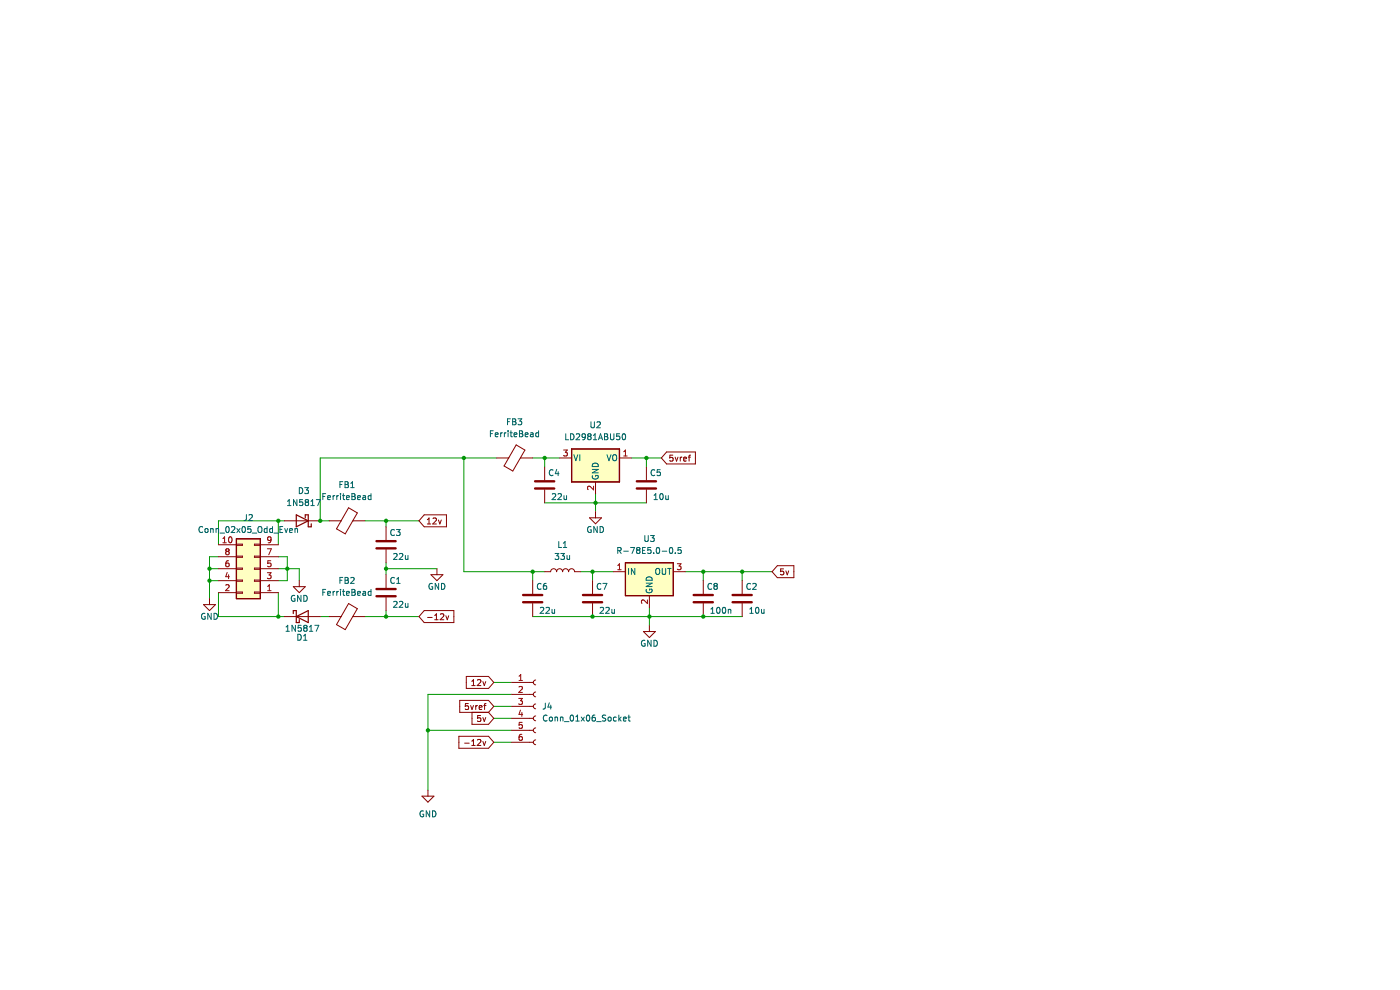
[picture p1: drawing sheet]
<svg xmlns="http://www.w3.org/2000/svg" width="297mm" height="210mm" viewBox="0 0 297 210" stroke-linecap="round" stroke-linejoin="round" font-family="sans-serif">
<path d="M121.3 95.2h10.1v7h-10.1z" fill-rule="evenodd" fill="#ffffc2"/>
<path d="M121.3 95.2h10.1v7h-10.1z" fill="none" stroke="#840000" stroke-width=".25"/>
<path d="M50.2 114.3h5v12.7h-5z" fill-rule="evenodd" fill="#ffffc2"/>
<path d="M50.2 114.3h5v12.7h-5z" fill="none" stroke="#840000" stroke-width=".25"/>
<path d="M132.7 119.4h10.1v6.9h-10.1z" fill-rule="evenodd" fill="#ffffc2"/>
<path d="M121.3 95.2h10.1v7h-10.1zM50.2 114.3h5v12.7h-5zM62.9 109.2l2.5 1.3-2.5 1.2zM64.8 109.8v-.6h.6v2.5h.6v-.6M132.7 119.4h10.1v6.9h-10.1zM62.2 130.2v-.7h.7v2.6h.6v-.7M62.9 130.8l2.5-1.3v2.6z" fill="none" stroke="#840000" stroke-width=".25"/>
<g fill="none" stroke="#009600" stroke-width=".21">
<path d="M98.4 97.1v24.2h17.1M105.4 97.1h-37.5v13.4h1.9M113 97.1h5.7M115.5 97.1v1.9M134 97.1h6.3M137.1 97.1v1.9M46.3 118.1h-1.9v8.9M59 110.5v5.1M59 118.1h1.9v5.1h-1.9M60.3 110.5h-14v5.1M77.5 110.5h11.4M81.9 110.5v1.2"/>
<path d="M81.9 119.4v2.5M115.5 106.7h21.6M126.3 104.8v3.8M44.4 120.6h1.9M44.4 123.2h1.9M46.3 125.7v5.1h14M59 125.7v5.1M59 120.6h4.5v2.6M67.9 130.8h1.9M77.5 130.8h11.4M81.9 120.6h10.8M81.9 129.5v1.3"/>
<path d="M113 121.3v1.9M113 130.8h44.4M123.2 121.3h6.9M125.7 121.3v1.9M137.8 128.9v3.8M145.4 121.3h18.4M149.2 121.3v1.9M157.4 121.3v1.9M90.8 154.9h17.8M104.8 144.8h3.8M104.8 157.5h3.8M104.8 152.4h3.8"/>
<path d="M104.8 149.8h3.8M108.6 147.3h-17.8v20.3"/>
</g>
<g fill="none" stroke="#840000" stroke-width=".21">
<path d="M105.4 97.1h2.5M109.5 94.4l1.9 1.1-2.6 4.4-1.9-1.1zM110.4 97.1h2.6M115.5 99v2.8M118.7 97.1h2.6M131.4 97.1h2.6M137.1 99v2.8M141.4 95.9h6.1v2.5h-6.1l-1.1-1.3zM142.7 96.5h-.6v.6h.6v.6l-.1 .1-.5-.1M143.2 97l.3 .8 .3-.8M144.3 97v.8M144.7 97l-.4 .2"/>
<path d="M145 97.4l.6-.1v-.3h-.4l-.2 .1 .1 .7h.5M146 97h.5M146.5 96.5l-.3 .2v1.1M46.3 115.6h3.9M46.3 118.1h3.9M50.2 115.4h1.2v.3h-1.2zM50.2 118h1.2v.2h-1.2zM54 115.4h1.2v.3h-1.2zM54 118h1.2v.2h-1.2zM55.2 115.6h3.8M55.2 118.1h3.8M60.3 110.5h7.6"/>
<path d="M69.8 110.5h2.6M74 107.7l1.8 1.1-2.6 4.4-1.8-1zM74.9 110.5h2.6M81.9 111.7v2.8M81.9 116.6v2.8M90 109.2h4.7v2.5h-4.7l-1.1-1.2zM90.7 111.1h.7M90.7 110.2l.3-.3v1.2M91.9 110l.4-.1 .3 .3-.8 .9h.8M93 110.3l.3 .8 .3-.8M115.5 103.9v2.8M125.1 109.8h2.5l-1.3 1.3z"/>
<path d="M126.3 102.2v2.6M126.3 108.6v1.2M137.1 103.9v2.8M164.9 120h3.5v2.5h-3.5l-1.1-1.2zM43.2 128.3h2.5l-1.3 1.2zM44.4 127v1.3M46.3 120.6h3.9M46.3 125.7h3.9M46.3 123.2h3.9M50.2 120.5h1.2v.3h-1.2zM50.2 123h1.2v.3h-1.2zM50.2 125.6h1.2v.2h-1.2z"/>
<path d="M54 120.5h1.2v.3h-1.2zM54 123h1.2v.3h-1.2zM54 125.6h1.2v.2h-1.2zM55.2 120.6h3.8M55.2 125.7h3.8M55.2 123.2h3.8M60.3 130.8h7.6M62.2 124.4h2.6l-1.3 1.3zM63.5 123.2v1.2M69.8 130.8h2.6M74 128l1.8 1.1-2.6 4.5-1.8-1.1zM74.9 130.8h2.6"/>
<path d="M81.9 121.9v2.8M81.9 126.7v2.8M90 129.5h6.3v2.6h-6.3l-1.1-1.3zM90.7 131h1M91.4 121.9h2.6l-1.3 1.3zM92.2 131.5h.7M92.2 130.6l.4-.4v1.3M92.7 120.6v1.3M93.4 130.3l.5-.1 .3 .4-.8 .9h.8M94.6 130.6l.3 .9 .3-.9M113 123.2v2.8M113 128v2.8"/>
<path d="M115.5 121.3h1.3a.63 .63 0 0 1 .6-.7 .63 .63 0 0 1 .7 .7 .63 .63 0 0 1 .6-.7 .63 .63 0 0 1 .7 .7 .63 .63 0 0 1 .6-.7 .63 .63 0 0 1 .6 .7 .63 .63 0 0 1 .7-.7 .63 .63 0 0 1 .6 .7h1.3M125.7 123.2v2.8M125.7 128v2.8M130.1 121.3h2.6M136.5 134h2.5l-1.2 1.2zM137.8 126.3v2.6M137.8 132.7v1.3M142.8 121.3h2.6M149.2 123.2v2.8M149.2 128v2.8M157.4 123.2v2.8M157.4 128v2.8"/>
<path d="M166.2 120.7h-.6v.6l.6-.1v.6l-.2 .1-.4-.1M166.7 121.1l.3 .8 .3-.8M97.4 156.2h6.2l1.2 1.3-1.2 1.2h-6.2zM97.5 148.6h6.1l1.2 1.2-1.2 1.3h-6.1zM98.6 157.6h.9M98.9 143.5h4.7l1.2 1.3-1.2 1.2h-4.7zM99.4 149.2h-.6l-.1 .6h.6l.1 .6-.2 .1-.5-.1M99.8 149.7l.3 .8 .3-.8M100.1 158.1h.7M100.1 144.5l.3-.3v1.2M100.1 157.2l.3-.3v1.2M100.1 145.4h.7"/>
<path d="M100.1 151.1v2.5h3.5l1.2-1.2-1.2-1.3M100.9 149.7v.8M101.3 149.7l-.4 .2M101.3 157l.5-.1 .2 .3-.8 .9h.8M101.3 144.3l.5-.1 .2 .3-.8 .9h.8M101.7 150.1l.6-.1-.1-.3h-.4l-.1 .1v.6h.5M102 151.8h-.7v.6l.6-.1 .1 .6-.2 .1-.5-.1M102.4 157.3l.3 .8 .3-.8M102.4 144.6l.3 .8 .3-.8M102.4 152.2l.3 .8 .3-.8M102.6 149.7h.5M103.1 149.2l-.3 .2v1.1"/>
<path d="M108.6 157.5h4.5M108.6 154.9h4.5M108.6 152.4h4.5M108.6 149.8h4.5M108.6 147.3h4.5M108.6 144.8h4.5M113.6 156.9a.51 .51 0 0 0-.5 .6 .51 .51 0 0 0 .5 .5M113.6 154.4a.51 .51 0 0 0-.5 .5 .51 .51 0 0 0 .5 .5M113.6 151.9a.51 .51 0 0 0-.5 .5 .51 .51 0 0 0 .5 .5M113.6 149.3a.51 .51 0 0 0-.5 .5 .51 .51 0 0 0 .5 .5M113.6 146.8a.51 .51 0 0 0-.5 .5 .51 .51 0 0 0 .5 .5M113.6 144.2a.51 .51 0 0 0-.5 .6 .51 .51 0 0 0 .5 .5"/>
<path d="M89.5 168.9h2.6l-1.3 1.3zM90.8 167.6v1.3"/>
</g>
<g fill="none" stroke="#840000" stroke-width=".51">
<path d="M79.9 114.8h4M79.9 116.3h4M113.5 102.1h4.1M113.5 103.6h4.1M135.1 102.1h4.1M135.1 103.6h4.1M79.9 125h4M79.9 126.5h4M111 126.2h4M111 127.7h4M123.7 126.2h4M123.7 127.7h4"/>
<path d="M147.2 126.2h4M147.2 127.7h4M155.4 126.2h4.1M155.4 127.7h4.1"/>
</g>
<g fill="none" stroke="#006464" stroke-width=".21">
<path d="M104 92h.5M104.6 91.4h-.6v1.2M105.1 92.2l.6-.1-.1-.2-.4-.1-.1 .2v.6h.5M106.2 91.8v.8M106.6 91.8l-.4 .2M107 91.8v.8M107.4 91.8l-.4 .2M107.7 89.4h.4M107.8 91.4v.1M107.8 91.8v.8M108.2 91.8h.5M108.3 88.8h-.6v1.3"/>
<path d="M108.4 91.4v1.1l.3 .1M108.8 89.4h.4M108.8 88.8h.4l.2 .3-.2 .3 .2 .2 .1 .3-.3 .2h-.4zM109.1 92.2l.6-.1-.1-.2-.4-.1-.1 .2v.6h.5M109.9 88.8h.8l-.4 .5 .3 .1v.6l-.2 .1-.5-.1M110.2 92h.4M110.2 91.4h.4l.3 .2-.3 .4 .3 .1v.3l-.2 .2h-.5zM111.4 92.2l.6-.1v-.2l-.4-.1-.2 .2 .1 .6h.5M112.6 91.9h.4l.1 .7M113.1 92.1l-.6 .2 .2 .3h.4M114.3 91.9l-.4-.1-.2 .2 .1 .6h.5M114.3 91.4v1.2"/>
<path d="M117.3 99.7a.56 .56 0 0 0-.8 .6 .56 .56 0 0 0 .8 .5M118.1 99.6l-.3 .9h.8M120 92v1.3h.6M121 92a.64 .64 0 0 1 .8 .6 .64 .64 0 0 1-.8 .7zM121.7 96.5l.5 1.2 .4-1.2M122.3 92.1l.4-.1 .3 .4-.8 .9h.8M123 96.5v1.2M124.2 92.6l-.3 .2-.3-.1-.1-.6 .4-.1 .3 .3-.1 .7-.2 .2-.3 .1M124.9 92.6l-.2-.3 .2-.3h.3l.2 .3-.2 .3M124.9 92.6l-.2 .2v.4l.2 .1 .4-.1 .1-.2v-.2l-.2-.2M124.9 92.6h.3M125.4 89.5v1l.2 .2h.4l.1-.2v-1"/>
<path d="M125.6 99.6h1.3l-1.3 .7h1.3M125.7 98.5a.68 .68 0 0 1 .8-.2 .68 .68 0 0 1 .4 .7h-1.3zM125.9 93.3h.7M125.9 92.4l.3-.4v1.3M126.6 89.6l.5-.1 .3 .3-.8 .9h.8M127 93.3l.4-1.3 .4 1.3M127.1 92.9h.6M128.2 92h.5l.2 .3-.2 .3 .2 .1 .1 .3-.3 .3h-.5zM128.2 92.6h.5M128.8 96.5l.4 1.2 .4-1.2M129.5 92v1l.3 .3 .3-.1 .1-.2v-1M130.2 96.5h.1a.43 .43 0 0 1 .5 .4v.4a.42 .42 0 0 1-.4 .4 .42 .42 0 0 1-.4-.4z"/>
<path d="M131.4 92h-.6v.6h.6v.6l-.1 .1-.5-.1M132.2 92.1l.1-.1a.68 .68 0 0 1 .4 .6 .68 .68 0 0 1-.4 .7 .84 .84 0 0 1-.1-1.2zM138.9 99.7a.56 .56 0 0 0-.8 .6 .56 .56 0 0 0 .8 .5M140.1 99.6h-.7v.6h.6l.1 .6-.2 .1-.5-.1M43 111.8a.56 .56 0 0 0-.8 .5 .56 .56 0 0 0 .8 .5M43.5 112.2l.2-.1 .4 .1-.1 .7-.5-.1zM44.7 112.2h.5v.8M44.7 112.1v.9M45.8 112.2h.5l.1 .8M45.8 112.1v.9M46.7 113.1h.9M48 111.8l.2-.1a.68 .68 0 0 1 .4 .6 .68 .68 0 0 1-.4 .7l-.3-.5z"/>
<path d="M49.1 111.8l.5-.1 .2 .4-.8 .9h.8M50.2 112.1l.7 .9M50.9 112.1l-.7 .9M51.5 111.8l.1-.1a.68 .68 0 0 1 .5 .6 .68 .68 0 0 1-.5 .7l-.3-.5zM52.3 109.2l-.1 1-.4 .2M52.8 109.3l.5-.1 .2 .3-.7 .9h.7M53.2 111.7h-.6l-.1 .6 .6-.1 .1 .6-.2 .2-.5-.2M53.5 113.1h1M54.8 111.9l.2-.2a.43 .43 0 0 1 .6 .4v.4a.42 .42 0 0 1-.5 .5 .42 .42 0 0 1-.4-.5zM56.7 112.2l-.4-.1-.2 .3 .1 .5h.5M56.7 111.7v1.3M57.8 112.2l-.4-.1-.2 .3 .1 .5h.5"/>
<path d="M57.8 111.7v1.3M58.1 113.1h1M59.4 112.3h.4M60 111.7h-.6v1.3h.6M60.4 112.1l.3 .9 .3-.9M61 107.2h.7M61 106.3l.4-.3v1.2M61.4 112.5l.6-.1v-.2l-.4-.1-.2 .2 .1 .6h.5M62.6 112.2h.5v.8M62.6 112.1v.9M63 106v1.2l-.7-1.2v1.2M63.5 103.4a.64 .64 0 0 1 .7 .7 .64 .64 0 0 1-.7 .6z"/>
<path d="M64.2 106h-.6l-.1 .6 .6-.1 .1 .6-.2 .1-.5-.1M64.7 103.4h.7l-.4 .5 .4 .1v.6l-.2 .1-.5-.1M65 106.5l-.3-.2 .3-.3h.2l.3 .2-.3 .3M65 106.5l-.3 .3 .1 .3 .2 .1h.3l.2-.2v-.2l-.3-.3M65 106.5h.2M66 107.2h.7M66 106.3l.3-.3v1.2M67.1 106h.8l-.5 1.2M68.5 105.3h.4M69.1 104.7h-.6v1.3M69.5 105.6l.6-.2v-.2l-.4-.1-.2 .2 .1 .6h.5M70.7 105.1v.9"/>
<path d="M71 105.1l-.3 .3M71.4 105.1v.9M71.8 105.1l-.4 .3M72.1 102.8h.4M72.2 104.7v.1M72.2 105.1v.9M72.7 105.1h.4M72.7 102.2h-.6v1.2M72.8 104.7v1.1l.3 .2M73.2 102.2h.4l.3 .2-.3 .4 .3 .1v.3l-.2 .2h-.5zM73.2 102.8h.4M73.5 105.6l.6-.2-.1-.2-.3-.1-.2 .2 .1 .6h.4"/>
<path d="M74.4 103.4h.7M74.4 102.5l.4-.3v1.2M74.7 104.7h.4l.2 .2-.2 .4 .2 .1 .1 .3-.3 .3h-.4zM74.7 105.3h.4M75.9 105.6l.6-.2-.1-.2-.4-.1-.1 .2v.6h.5M77 105.2h.5l.1 .8M77.6 105.4l-.6 .3 .1 .3 .5-.1M78.7 105.2l-.4-.1-.2 .3 .1 .5h.5M78.7 104.7v1.3M83.5 117.5l.5-.1 .2 .4-.7 .9h.7M83.7 112.4a.56 .56 0 0 0-.8 .6 .56 .56 0 0 0 .8 .5M84.1 112.3h.8l-.4 .5 .3 .1v.6l-.2 .1-.5-.1"/>
<path d="M84.7 117.5l.5-.1 .3 .4-.8 .9h.8M86 117.8l.1 .8h.4M86.5 117.8v.9M117.2 104.8l.5-.1 .2 .4-.8 .9h.8M117.8 117.4h.7l-.4 .5 .4 .1v.6l-.2 .1-.5-.1M118.4 104.8l.5-.1 .2 .4-.8 .9h.8M118.4 100.1v.8M118.5 114.9v1.2h.6M119 117.4h.7l-.4 .5 .4 .1v.6l-.2 .1-.5-.1M119.5 116.1h.7M119.5 115.2l.4-.3v1.2M119.6 105.1l.1 .8h.5"/>
<path d="M120.2 105.1v.9M120.3 117.8l.1 .8h.4M120.8 117.8v.9M125.4 111.8a.58 .58 0 0 0-.8 .5 .58 .58 0 0 0 .8 .5v-.4h-.2M125.7 100.9a.58 .58 0 0 0 .6 .7 .58 .58 0 0 0 .5-.8h-.4v.3M126.7 111.7v1.3l-.7-1.3v1.3M127.3 111.7a.64 .64 0 0 1 .7 .6 .64 .64 0 0 1-.7 .7zM131.1 116.8l.6-.1v-.4l-.6-.2v1.3M131.4 116.8l.4 .6M132.3 116.9h1M133.8 116.1h.8l-.5 1.3M135.3 116.7l-.3-.3 .3-.3h.2l.3 .3-.3 .3"/>
<path d="M135.3 116.7l-.3 .2 .1 .4 .2 .1 .3-.1 .2-.1v-.3l-.3-.2M135.3 116.7h.2M136.3 116.7h.4M136.8 113.6v1l.2 .3 .4-.1 .1-.2v-1M136.9 116.1h-.6v1.3h.6M138 113.6h.8l-.4 .5 .3 .1v.5l-.1 .2-.6-.2M138.1 116.1h-.6l-.1 .6h.6l.1 .6-.2 .1-.5-.1M138.7 117.3v.1M138.8 106h.7M138.8 105.1l.3-.4v1.3M139.4 116.2l.1-.1a.68 .68 0 0 1 .5 .7 .68 .68 0 0 1-.5 .6 .84 .84 0 0 1-.1-1.2zM140.1 104.8l.2-.1a.68 .68 0 0 1 .4 .6 .68 .68 0 0 1-.4 .7l-.3-.5z"/>
<path d="M140.5 116.9h1M141.2 105.1l.1 .8h.5M141.8 105.1v.9M142.1 116.3l.2-.2a.68 .68 0 0 1 .4 .7 .68 .68 0 0 1-.4 .6l-.3-.5zM143.3 117.3v.1M144.5 116.1h-.6l-.1 .6h.6l.1 .6-.2 .1-.5-.1M43.5 130.2a.58 .58 0 0 0-.8 .5 .58 .58 0 0 0 .8 .5v-.4h-.2M44.8 130.1v1.3l-.7-1.3v1.3M45.4 130.1a.64 .64 0 0 1 .7 .6 .64 .64 0 0 1-.7 .7zM60.7 133.9h.7M60.7 133l.3-.4v1.3M62.5 126.4a.58 .58 0 0 0-.7 .5 .58 .58 0 0 0 .8 .5v-.4h-.3"/>
<path d="M62.7 132.6v1.3l-.8-1.3v1.3M63.2 134.5a.64 .64 0 0 1 .7 .7 .64 .64 0 0 1-.7 .6zM63.9 126.3v1.3l-.8-1.3v1.3M63.9 132.6h-.6l-.1 .6h.6l.1 .6-.2 .1-.5-.1M64.4 134.9l.4-.4v1.3M64.4 135.8h.7M64.5 126.3a.64 .64 0 0 1 .7 .6 .64 .64 0 0 1-.7 .7zM64.7 133.2l-.3-.3 .3-.3h.2l.3 .3-.3 .3M64.7 133.2l-.3 .2 .1 .4 .2 .1 .3-.1 .2-.1v-.3l-.3-.2M64.7 133.2h.2M65.6 133l.4-.4v1.3M65.6 133.9h.8"/>
<path d="M66.8 132.6h.8l-.5 1.3M68.5 125.6h.4M69.1 125h-.6v1.3M69.5 125.9l.6-.2v-.2l-.4-.1-.2 .2 .1 .6h.5M70.7 125.4v.9M71 125.4l-.3 .3M71.4 125.4v.9M71.8 125.4l-.4 .3M72.1 123.1h.4M72.2 125v.1M72.2 125.4v.9M72.7 125.4h.4"/>
<path d="M72.7 122.5h-.6v1.3M72.8 125v1.1l.3 .2M73.2 122.5h.4l.3 .2-.3 .4 .3 .1v.3l-.2 .3h-.5zM73.2 123.1h.4M73.5 125.9l.6-.2-.1-.2-.3-.1-.2 .2 .1 .6h.4M74.4 122.6l.5-.1 .2 .3-.7 1h.7M74.7 125h.4l.2 .3-.2 .3 .2 .1 .1 .3-.3 .3h-.4zM74.7 125.6h.4M75.9 125.9l.6-.2-.1-.2-.4-.1-.1 .2v.6h.5M77 125.5h.5l.1 .8M77.6 125.7l-.6 .3 .1 .3 .5-.1M78.7 125.5l-.4-.1-.2 .3 .1 .5h.5"/>
<path d="M78.7 125v1.3M83.5 127.7l.5-.1 .2 .3-.7 .9h.7M83.7 122.6a.56 .56 0 0 0-.8 .5 .56 .56 0 0 0 .8 .5M84.2 123.8h.7M84.2 122.8l.3-.3v1.3M84.7 127.7l.5-.1 .3 .3-.8 .9h.8M86 128l.1 .8 .4-.1M86.5 128v.8M91.7 123.8a.58 .58 0 0 0-.7 .6 .58 .58 0 0 0 .8 .5v-.4h-.3M93.1 123.8v1.2l-.8-1.2v1.2M93.7 123.8a.64 .64 0 0 1 .7 .6 .64 .64 0 0 1-.7 .6zM114.6 129l.5-.2 .3 .4-.8 .9h.8"/>
<path d="M114.8 123.9a.56 .56 0 0 0-.8 .5 .56 .56 0 0 0 .8 .5M115.8 129l.5-.2 .3 .4-.8 .9h.8M115.9 123.8h-.4l-.2 .3v.7l.2 .2 .4-.1v-.6l-.4-.1-.2 .3M117.1 129.3l.1 .7h.5M117.7 129.3v.8M127.3 129l.5-.2 .3 .4-.8 .9h.8M127.5 123.9a.56 .56 0 0 0-.8 .5 .56 .56 0 0 0 .8 .5M127.9 123.8h.8l-.5 1.2M128.5 129l.5-.2 .3 .4-.8 .9h.8M129.8 129.3l.1 .7h.4M130.3 129.3v.8M133.3 120.6v1.2"/>
<path d="M134.7 120.6v1.2l-.8-1.2v1.2M136.8 135.9a.58 .58 0 0 0-.7 .6 .58 .58 0 0 0 .8 .5v-.5h-.3M137.1 123.7h1.2l-1.2 .7h1.2M137.1 122.6a.68 .68 0 0 1 .8-.2 .68 .68 0 0 1 .4 .7h-1.2zM137.1 125a.58 .58 0 0 0 .6 .8 .58 .58 0 0 0 .5-.8h-.4v.2M138.1 135.8v1.3l-.7-1.3v1.3M138.7 135.8a.64 .64 0 0 1 .8 .6 .64 .64 0 0 1-.8 .7zM139.2 120.8l.2-.2a.43 .43 0 0 1 .5 .4v.4a.42 .42 0 0 1-.4 .5 .42 .42 0 0 1-.4-.5zM140.5 120.6v1l.2 .2h.4l.1-.2v-1M141.6 120.6h.8M142 120.6v1.2M150.8 130.1h.7"/>
<path d="M150.8 129.2l.4-.4v1.3M151 123.9a.56 .56 0 0 0-.8 .5 .56 .56 0 0 0 .8 .5M151.7 124.3l-.3 .2 .1 .4 .2 .1h.4l.1-.2v-.3l-.3-.2M151.7 124.3l-.3-.2 .3-.3h.2l.3 .2-.3 .3M151.7 124.3h.2M152.2 128.9l.1-.1a.68 .68 0 0 1 .5 .7 .68 .68 0 0 1-.5 .6 .84 .84 0 0 1-.1-1.2zM153.4 129l.1-.2a.68 .68 0 0 1 .5 .7 .68 .68 0 0 1-.5 .6l-.3-.5zM154.5 129.4l.5-.1v.8M154.5 129.3v.8M159.1 130.1h.7M159.1 129.2l.3-.4v1.3M159.2 123.9a.56 .56 0 0 0-.8 .5 .56 .56 0 0 0 .8 .5"/>
<path d="M159.7 123.9l.5-.1 .2 .3-.8 .9h.8M160.4 129l.2-.2a.68 .68 0 0 1 .4 .7 .68 .68 0 0 1-.4 .6l-.3-.5zM161.5 129.3l.1 .7h.5M162.1 129.3v.8M115.7 149.1l-.1 1.1-.4 .2M116 151.8a.56 .56 0 0 0-.7 .5 .56 .56 0 0 0 .7 .5M116.5 149.1l-.3 .9h.8M116.7 152.2l.3-.1 .2 .3v.3l-.2 .3-.5-.3zM116.8 149.6v.8M117.7 152.2h.5l.1 .8M117.7 152.1v.9M118.9 152.2h.5v.8"/>
<path d="M118.9 152.1v.9M119.7 153.1h1M121.1 151.8l.1-.1a.68 .68 0 0 1 .5 .6 .68 .68 0 0 1-.5 .7l-.3-.5zM122.2 153h.7M122.2 152l.3-.3v1.3M123.3 152.1l.7 .9M124 152.1l-.7 .9M124.5 151.8l.2-.1a.68 .68 0 0 1 .4 .6 .68 .68 0 0 1-.4 .7l-.3-.5zM126.2 151.7h-.4l-.1 .3-.1 .7 .2 .3 .5-.2-.1-.6h-.4l-.2 .2M126.6 153.1h.9M128.5 151.7l-.7 .1v.4l.6 .2 .1 .3-.2 .3-.5-.1M129 152.2l.2-.1 .4 .1-.1 .7-.5-.1z"/>
<path d="M130.7 152.2l-.3-.1-.3 .3 .2 .5h.4M131.3 151.7v1.3M131.4 152.5l.4 .5M131.8 152.1l-.5 .5M132.3 152.5l.6-.1-.1-.2-.4-.1-.1 .2v.6h.5M133.2 152.1h.5M133.4 151.7v1.1l.3 .2M89.8 172.1a.58 .58 0 0 0-.7 .5 .58 .58 0 0 0 .8 .5v-.4h-.3M91.1 172v1.3l-.7-1.3v1.3M91.8 172a.64 .64 0 0 1 .7 .6 .64 .64 0 0 1-.7 .7z"/>
</g>
<g fill="none" stroke="#a90000" stroke-width=".21">
<path d="M119.6 95.5h.8l-.5 .4 .4 .2v.5l-.2 .1-.5-.1M132.3 96.7h.7M132.3 95.8l.4-.3v1.2M47.3 115.1h.7M47.3 114.2l.3-.3v1.2M48.1 117l-.2-.3 .2-.3h.3l.2 .2-.2 .4M48.1 117l-.2 .2v.4l.2 .1 .4-.1 .1-.2v-.2l-.2-.2M48.1 117h.3M48.5 118.9l-.4 .1-.2 .2v.8l.2 .2 .5-.1-.1-.6-.4-.1-.2 .3M48.6 114l.2-.1a.68 .68 0 0 1 .4 .6 .68 .68 0 0 1-.4 .6l-.3-.4zM56.7 116.4h.9l-.6 1.3M57.4 118.9h-.6v.7l.6-.1v.6l-.1 .1-.5-.1"/>
<path d="M57.5 114.4l-.2 .3-.4-.1-.1-.6 .5-.1 .2 .2-.1 .7-.1 .3h-.4M125.9 103.1v.8l-.9-.8-.3 .3 .1 .5M131.1 119.9l.3-.3v1.3M143.7 119.6h.8l-.4 .5 .3 .1v.5l-.2 .2-.5-.2M47.9 124.1l.5-.1 .2 .4-.8 .9h.8M48.2 121.4l-.3 .9h.8M48.5 121.9v.9M56.7 121.5h.8l-.4 .5 .3 .1v.5l-.1 .2-.6-.2M56.8 125.3h.7M56.8 124.4l.3-.4v1.3M131.1 120.9h.7M137.3 127.3v.7l-.9-.7-.3 .2 .1 .5"/>
<path d="M110 148.1h.8l-.4 .5 .4 .2v.5l-.2 .1-.6-.1M110.1 144.3h.7M110.1 143.4l.4-.3v1.2M110.1 145.7l.5-.1 .2 .4-.8 .9h.8M110.4 150.6l-.3 .9h.8M110.7 155.8h-.4l-.1 .3-.1 .7 .2 .2 .5-.1-.1-.6h-.4l-.2 .2M110.7 151.1v.9M110.8 153.2h-.6l-.1 .6h.6l.1 .6-.2 .1-.5-.1"/>
</g>
<g fill="#009600">
<circle cx="126.3" cy="106.7" r=".46"/>
<circle cx="98.4" cy="97.1" r=".46"/>
<circle cx="115.5" cy="97.1" r=".46"/>
<circle cx="125.7" cy="121.3" r=".46"/>
<circle cx="113" cy="121.3" r=".46"/>
<circle cx="44.4" cy="123.2" r=".46"/>
<circle cx="59" cy="130.8" r=".46"/>
<circle cx="59" cy="110.5" r=".46"/>
<circle cx="60.9" cy="120.6" r=".46"/>
<circle cx="44.4" cy="120.6" r=".46"/>
<circle cx="67.9" cy="110.5" r=".46"/>
<circle cx="81.9" cy="130.8" r=".46"/>
<circle cx="81.9" cy="120.6" r=".46"/>
<circle cx="90.8" cy="154.9" r=".46"/>
<circle cx="81.9" cy="110.5" r=".46"/>
<circle cx="125.7" cy="130.8" r=".46"/>
<circle cx="137.8" cy="130.8" r=".46"/>
<circle cx="137.1" cy="97.1" r=".46"/>
<circle cx="149.2" cy="121.3" r=".46"/>
<circle cx="149.2" cy="130.8" r=".46"/>
<circle cx="157.4" cy="121.3" r=".46"/>
</g>
</svg>
